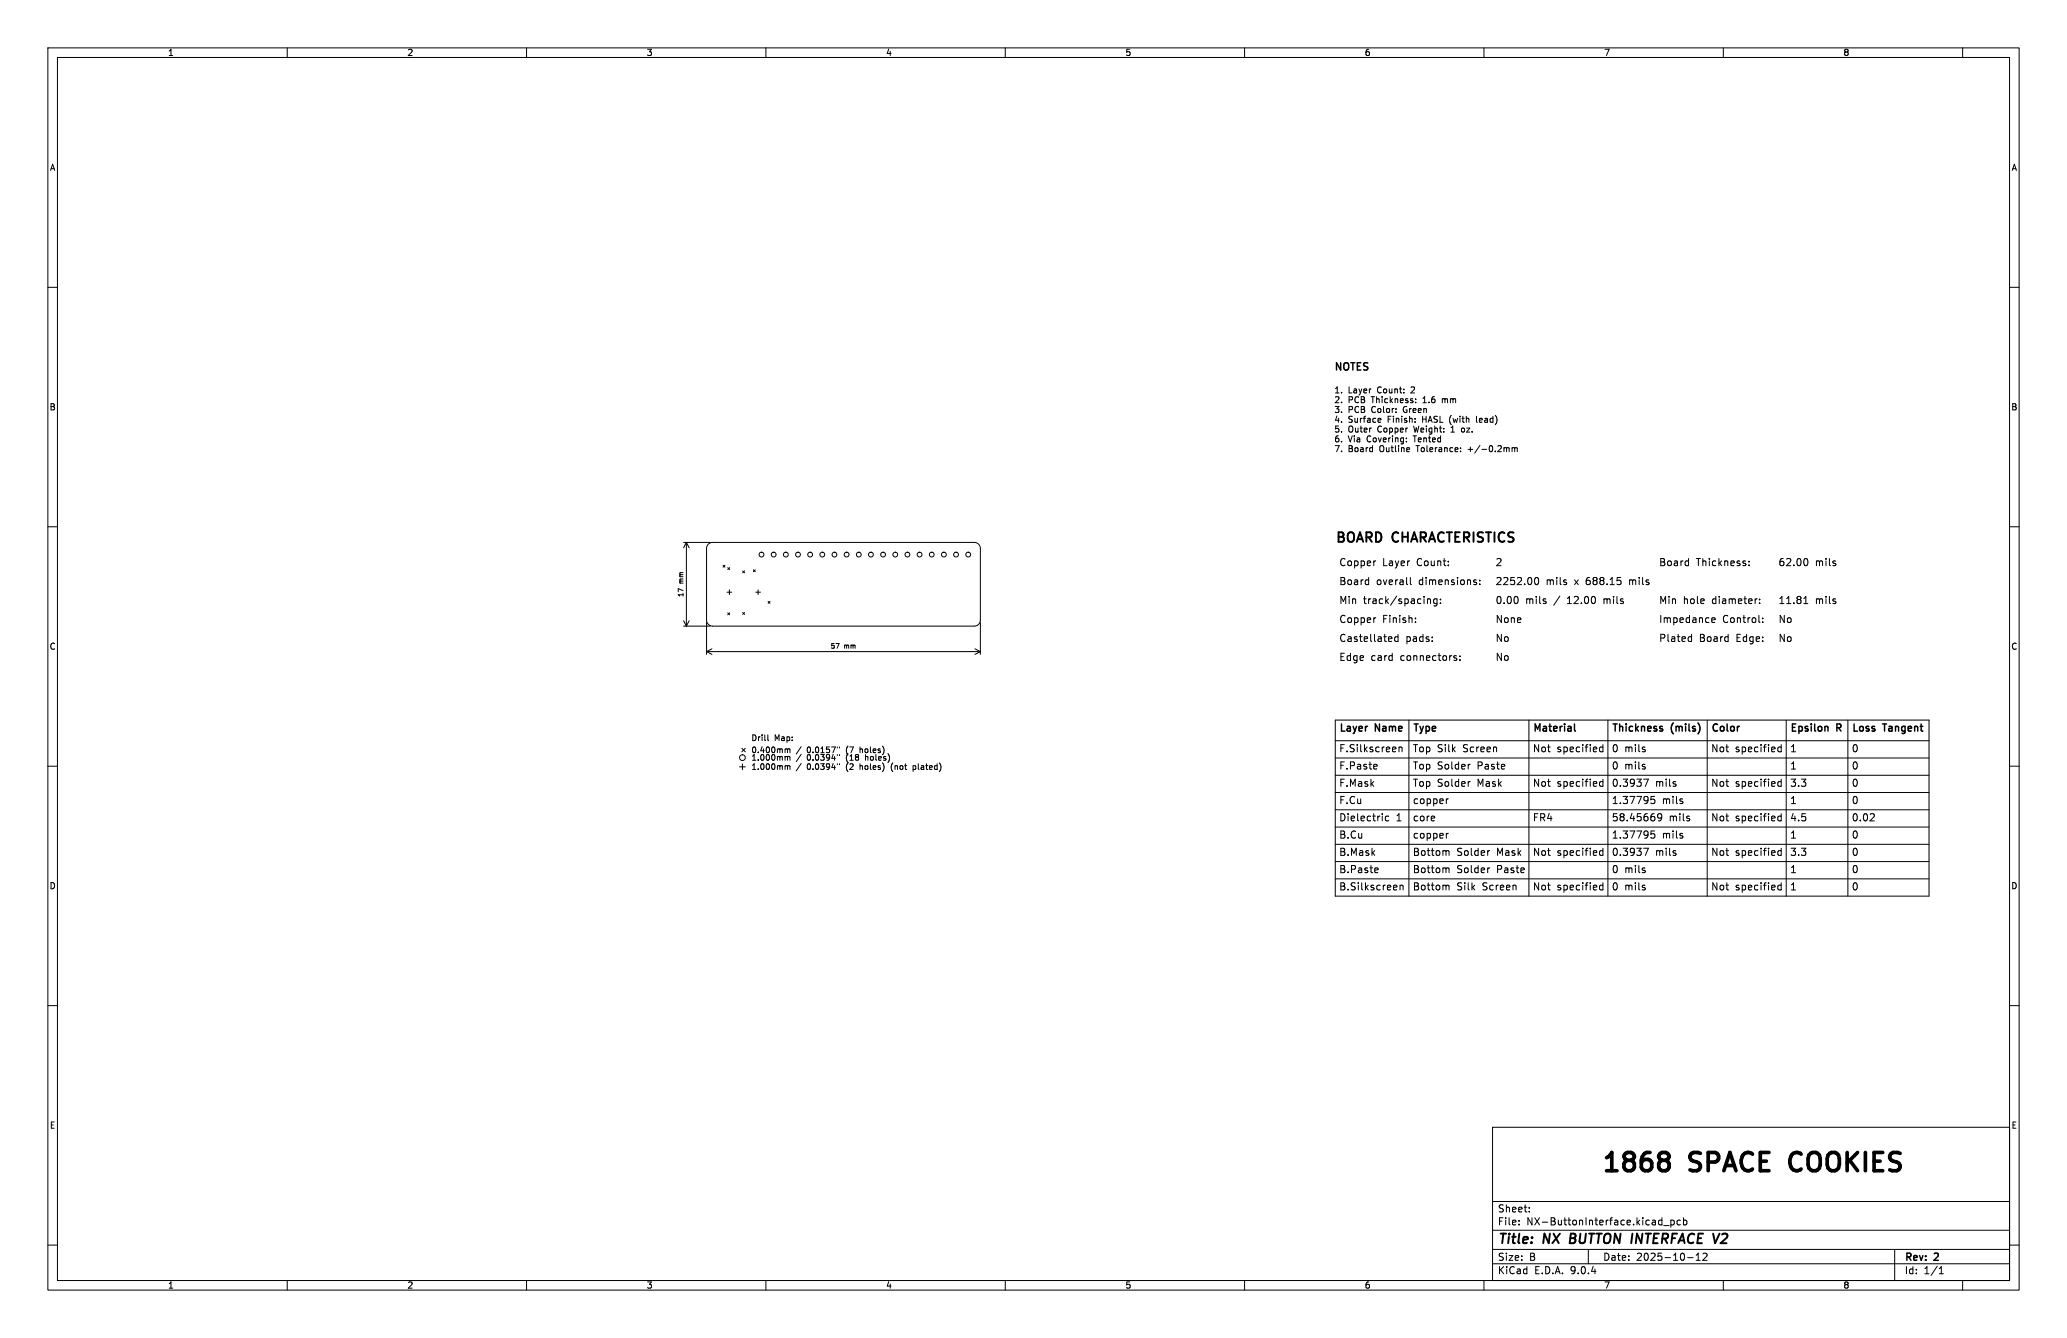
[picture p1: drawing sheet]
<svg xmlns="http://www.w3.org/2000/svg" width="432mm" height="279mm" viewBox="0 0 432 279" stroke-linecap="round" stroke-linejoin="round" font-family="sans-serif">
<defs><g id="words">
<g font-size="5.3">
<text x="334.4" y="245.8">1868</text>
<text x="353.3" y="245.8">SPACE</text>
<text x="375.7" y="245.8">COOKIES</text>
</g>
<g font-size="2.8">
<text x="278.9" y="114.3">BOARD</text>
<text x="291" y="114.3">CHARACTERISTICS</text>
<text x="312.8" y="260.3">Title:</text>
<text x="322.5" y="260.3">NX</text>
<text x="328.8" y="260.3">BUTTON INTERFACE V2</text>
</g>
<g font-size="2.1">
<text x="278.6" y="77.5">NOTES</text>
<text x="279.6" y="118.7">Copper</text>
<text x="288.9" y="118.7">Layer</text>
<text x="296.2" y="118.7">Count:</text>
<text x="312.3" y="118.7">2</text>
<text x="346.5" y="118.7">Board</text>
<text x="354.4" y="118.7">Thickness:</text>
<text x="371.4" y="118.7">62.00</text>
<text x="379.3" y="118.7">mils</text>
<text x="279.6" y="122.6">Board</text>
<text x="287.6" y="122.6">overall</text>
<text x="296.7" y="122.6">dimensions:</text>
<text x="312.3" y="122.6">2252.00</text>
<text x="323" y="122.6">mils</text>
<text x="329.2" y="122.6">x</text>
<text x="331.8" y="122.6">688.15</text>
<text x="341.1" y="122.6">mils</text>
<text x="279.6" y="126.6">Min</text>
<text x="279.6" y="130.5">Copper</text>
<text x="284.9" y="126.6">track/spacing:</text>
<text x="288.9" y="130.5">Finish:</text>
<text x="312.3" y="126.6">0.00</text>
<text x="312.3" y="130.5">None</text>
<text x="318.7" y="126.6">mils</text>
<text x="324.9" y="126.6">/</text>
<text x="327.9" y="126.6">12.00</text>
<text x="335.8" y="126.6">mils</text>
<text x="346.5" y="130.5">Impedance</text>
<text x="346.5" y="126.6">Min</text>
<text x="351.7" y="126.6">hole</text>
<text x="357.9" y="126.6">diameter:</text>
<text x="359.9" y="130.5">Control:</text>
<text x="371.4" y="130.5">No</text>
<text x="371.4" y="126.6">11.81</text>
<text x="379.3" y="126.6">mils</text>
<text x="279.6" y="134.5">Castellated</text>
<text x="293.7" y="134.5">pads:</text>
<text x="312.3" y="134.5">No</text>
<text x="346.5" y="134.5">Plated</text>
<text x="355" y="134.5">Board</text>
<text x="363" y="134.5">Edge:</text>
<text x="371.4" y="134.5">No</text>
<text x="279.6" y="138.5">Edge</text>
<text x="286.4" y="138.5">card</text>
<text x="292.8" y="138.5">connectors:</text>
<text x="312.3" y="138.5">No</text>
<text x="279.7" y="153.5">Layer</text>
<text x="287.4" y="153.5">Name</text>
<text x="295.1" y="153.5">Type</text>
<text x="320.1" y="153.5">Material</text>
<text x="336.6" y="153.5">Thickness</text>
<text x="349.2" y="153.5">(mils)</text>
<text x="357.4" y="153.5">Color</text>
<text x="373.9" y="153.5">Epsilon</text>
<text x="383.8" y="153.5">R</text>
<text x="386.8" y="153.5">Loss</text>
<text x="393.5" y="153.5">Tangent</text>
<text x="279.7" y="157.2">F.Silkscreen</text>
<text x="279.7" y="160.8">F.Paste</text>
<text x="295.1" y="157.2">Top Silk</text>
<text x="295.1" y="160.8">Top Solder</text>
<text x="305.4" y="157.2">Screen</text>
<text x="308.4" y="160.8">Paste</text>
<text x="320.1" y="157.2">Not</text>
<text x="325.1" y="157.2">specified</text>
<text x="336.6" y="160.8">0 mils</text>
<text x="336.6" y="157.2">0 mils</text>
<text x="357.4" y="157.2">Not</text>
<text x="362.3" y="157.2">specified</text>
<text x="373.9" y="160.8">1</text>
<text x="373.9" y="157.2">1</text>
<text x="386.8" y="157.2">0</text>
<text x="386.8" y="160.8">0</text>
<text x="279.7" y="164.4">F.Mask</text>
<text x="295.1" y="164.4">Top Solder</text>
<text x="308.4" y="164.4">Mask</text>
<text x="320.1" y="164.4">Not</text>
<text x="325.1" y="164.4">specified</text>
<text x="336.6" y="164.4">0.3937</text>
<text x="345.6" y="164.4">mils</text>
<text x="357.4" y="164.4">Not</text>
<text x="362.3" y="164.4">specified</text>
<text x="373.9" y="164.4">3.3</text>
<text x="386.8" y="164.4">0</text>
<text x="279.7" y="171.6">Dielectric</text>
<text x="279.7" y="168">F.Cu</text>
<text x="291.5" y="171.6">1</text>
<text x="295.1" y="168">copper</text>
<text x="295.1" y="171.6">core</text>
<text x="320.1" y="171.6">FR4</text>
<text x="336.6" y="168">1.37795</text>
<text x="336.6" y="171.6">58.45669</text>
<text x="347.1" y="168">mils</text>
<text x="348.5" y="171.6">mils</text>
<text x="357.4" y="171.6">Not</text>
<text x="362.3" y="171.6">specified</text>
<text x="373.9" y="168">1</text>
<text x="373.9" y="171.6">4.5</text>
<text x="386.8" y="168">0</text>
<text x="386.8" y="171.6">0.02</text>
<text x="279.7" y="175.3">B.Cu</text>
<text x="279.7" y="178.9">B.Mask</text>
<text x="295.1" y="178.9">Bottom</text>
<text x="295.1" y="175.3">copper</text>
<text x="304.1" y="178.9">Solder</text>
<text x="312.4" y="178.9">Mask</text>
<text x="320.1" y="178.9">Not</text>
<text x="325.1" y="178.9">specified</text>
<text x="336.6" y="175.3">1.37795</text>
<text x="336.6" y="178.9">0.3937</text>
<text x="345.6" y="178.9">mils</text>
<text x="347.1" y="175.3">mils</text>
<text x="357.4" y="178.9">Not</text>
<text x="362.3" y="178.9">specified</text>
<text x="373.9" y="175.3">1</text>
<text x="373.9" y="178.9">3.3</text>
<text x="386.8" y="178.9">0</text>
<text x="386.8" y="175.3">0</text>
<text x="279.7" y="182.5">B.Paste</text>
<text x="295.1" y="182.5">Bottom</text>
<text x="304.1" y="182.5">Solder</text>
<text x="312.4" y="182.5">Paste</text>
<text x="336.6" y="182.5">0 mils</text>
<text x="373.9" y="182.5">1</text>
<text x="386.8" y="182.5">0</text>
<text x="279.7" y="186.1">B.Silkscreen</text>
<text x="295.1" y="186.1">Bottom</text>
<text x="304.1" y="186.1">Silk</text>
<text x="309.4" y="186.1">Screen</text>
<text x="320.1" y="186.1">Not</text>
<text x="325.1" y="186.1">specified</text>
<text x="336.6" y="186.1">0 mils</text>
<text x="357.4" y="186.1">Not</text>
<text x="362.3" y="186.1">specified</text>
<text x="373.9" y="186.1">1</text>
<text x="386.8" y="186.1">0</text>
<text x="312.8" y="256.1">File:</text>
<text x="312.8" y="253.4">Sheet:</text>
<text x="318.9" y="256.1">NX-ButtonInterface.kicad_pcb</text>
<text x="312.8" y="263.5">Size:</text>
<text x="319.5" y="263.5">B</text>
<text x="334.8" y="263.5">Date:</text>
<text x="341.8" y="263.5">2025-10-12</text>
<text x="397.8" y="263.7">Rev:</text>
<text x="404.2" y="263.7">2</text>
<text x="312.8" y="266.3">KiCad</text>
<text x="320.5" y="266.3">E.D.A.</text>
<text x="328.1" y="266.3">9.0.4</text>
<text x="397.8" y="266.3">Id:</text>
<text x="401.9" y="266.3">1/1</text>
</g>
<g font-size="1.8">
<text x="35" y="11.9">1</text>
<text x="85" y="11.9">2</text>
<text x="135" y="11.9">3</text>
<text x="185" y="11.9">4</text>
<text x="235" y="11.9">5</text>
<text x="285" y="11.9">6</text>
<text x="335" y="11.9">7</text>
<text x="385" y="11.9">8</text>
<text x="10.3" y="35.9">A</text>
<text x="420.1" y="35.9">A</text>
<text x="278.6" y="82.2">1.</text>
<text x="281.6" y="82.2">Layer</text>
<text x="287.9" y="82.2">Count:</text>
<text x="295.1" y="82.2">2</text>
<text x="10.3" y="85.9">B</text>
<text x="278.6" y="84.3">2.</text>
<text x="278.6" y="86.3">3.</text>
<text x="278.6" y="88.4">4.</text>
<text x="281.6" y="84.3">PCB</text>
<text x="281.6" y="86.3">PCB</text>
<text x="281.6" y="88.4">Surface</text>
<text x="286.6" y="84.3">Thickness:</text>
<text x="286.6" y="86.3">Color:</text>
<text x="290" y="88.4">Finish:</text>
<text x="293.5" y="86.3">Green</text>
<text x="297.4" y="88.4">HASL (with</text>
<text x="297.6" y="84.3">1.6</text>
<text x="301.8" y="84.3">mm</text>
<text x="309.1" y="88.4">lead)</text>
<text x="420.1" y="85.9">B</text>
<text x="278.6" y="90.4">5.</text>
<text x="278.6" y="92.4">6.</text>
<text x="278.6" y="94.5">7.</text>
<text x="281.6" y="90.4">Outer</text>
<text x="281.6" y="92.4">Via</text>
<text x="281.6" y="94.5">Board</text>
<text x="285.7" y="92.4">Covering:</text>
<text x="287.9" y="90.4">Copper</text>
<text x="288.3" y="94.5">Outline</text>
<text x="295.6" y="92.4">Tented</text>
<text x="295.7" y="90.4">Weight:</text>
<text x="296.2" y="94.5">Tolerance:</text>
<text x="303.7" y="90.4">1</text>
<text x="306.1" y="90.4">oz.</text>
<text x="307.2" y="94.5">+/-0.2mm</text>
<text x="10.3" y="135.9">C</text>
<text x="420.1" y="135.9">C</text>
<text x="10.3" y="185.9">D</text>
<text x="420.1" y="185.9">D</text>
<text x="10.3" y="235.9">E</text>
<text x="420.1" y="235.9">E</text>
<text x="35" y="269.3">1</text>
<text x="85" y="269.3">2</text>
<text x="135" y="269.3">3</text>
<text x="185" y="269.3">4</text>
<text x="235" y="269.3">5</text>
<text x="285" y="269.3">6</text>
<text x="335" y="269.3">7</text>
<text x="385" y="269.3">8</text>
</g>
<g font-size="1.4">
<text x="143" y="124.8" transform="rotate(-90 143 124.8)">17</text>
<text x="143" y="121.9" transform="rotate(-90 143 121.9)">mm</text>
<text x="173.4" y="135.6">57</text>
<text x="176.3" y="135.6">mm</text>
</g>
</g></defs>
<g fill="none" stroke="#000" stroke-width=".21">
<path d="M10 10h411.8v259.4h-411.8zM12 12h407.8v255.4h-407.8zM60 10v2M110 10v2M160 10v2M210 10v2M260 10v2M310 10v2M360 10v2M410 10v2M10 60h2M419.8 60h2"/>
<path d="M288.1 87.3l.3 .1 .1 .2-.6 .2M288.4 88.1l-.3 .1M293.8 92.2v.1M293.8 91.5v.1M295.7 84v.1M295.7 83.3v.1M303.1 90.2h.7M305.1 94.2v.1M305.1 93.5v.2M305.5 89.4l-.2 .2v.4l.2 .2M308.4 86.9v1.1l.2 .2M315.1 93.5l.2 .2v.6"/>
<path d="M315.9 93.5v.8M315.9 93.6l.3-.1 .2 .2M316.4 93.7l.2-.2h.3l.1 .8M316.4 93.7v.6M10 110h2M142.8 113.3h5.6M143.4 113.3v17.4M143.4 113.3l.6 1.1M143.4 113.3l-.6 1.1M148 113.6l.9-.3h55l.6 .4 .3 .8v15.3l-.5 .7-.7 .2h-55.1l-.6-.4-.3-.8v-15zM151 118l.4 .4M151.4 118l-.4 .4"/>
<path d="M152 118.5l.4 .4M152.4 118.5l-.4 .4M155.1 119.2l.4 .4M155.5 119.2l-.4 .4M157.4 119l.4 .4M157.8 119l-.4 .4M287.4 117.1l-.3 .1M352.6 117.1l.1 .1M352.7 116.6v1.5M352.7 118.1h-.1M365.4 118v.1M365.4 117.2v.1"/>
<path d="M377.2 116.6a.8 .8 0 0 1 .5 .8 .8 .8 0 0 1-.5 .7M419.8 110h2M142.8 130.7h5.6M142.8 129.6l.6 1.1M144 129.6l-.6 1.1M147.6 130v6.7M147.6 136.1h57.2M147.6 136.1l1.1 .6M148.7 135.5l-1.1 .6M151.9 123.7h1M152 128l.4 .4M152.4 123.2v1"/>
<path d="M152.4 128l-.4 .4M155.1 127.9l.4 .4M155.5 127.9l-.4 .4M157.9 123.7h1M158.4 123.2v1M160.5 125.6l.4 .4M160.9 125.6l-.4 .4M203.7 135.5l1.1 .6M204.8 130v6.7M204.8 136.1l-1.1 .6M285.8 121.1l.1 .1M285.9 120.6v1.5"/>
<path d="M285.9 122l-.1 .1M287.4 129l-.3 .1M290.7 133l.1 .3-.7 .2M292.1 132.5v1.5M292.1 133h-.5l-.3 .2 .2 .7h.6M294.6 120.6v1.3l.2 .2M295.7 129.9v.1M295.7 129.1v.1M298.3 125.1h.5v.9M300.2 125.1l-.4-.1-.3 .3 .1 .7h.6M300.2 125v1.3l-.3 .2h-.3M300.9 125.9v.1"/>
<path d="M300.9 125.1v.2M304.1 137.4l.2 .2-.2 .3M304.1 136.9l.2 .1M305 137.8v.1M305 137v.1M308.3 121.6l.2 .2-.2 .3M308.3 121.1l.1 .1M309.1 121.9v.2M309.1 121.2v.1M317 124.7l.1 .4-.1 .8M320.7 120.7l.2-.1a.8 .8 0 0 1 .5 .7 .8 .8 0 0 1-.5 .8l-.2-.2-.1-.4zM335.1 125v1"/>
<path d="M335.3 125l-.2 .2M340.4 121.1v1M340.6 121.1l-.2 .1M352.9 133h.5M353.4 133.9l-.5 .1M353.4 132.5v1.5M357.6 129.5l.7-.1-.1-.3-.4-.1-.2 .2 .1 .7h.5M367.6 125.9v.1M367.6 125.1v.2M368.2 129.9v.1M368.2 129.1v.1M376.8 126h.9"/>
<path d="M376.8 125l.4-.5v1.5M10 160h2M155 156.3l.7 .7M155.1 159.5v1.2M155.7 156.3l-.7 .7M157.2 159.8l.3-.3v1.2M157.2 157.9l.3-.3v1.2M157.2 158.8h.7M157.3 153.5a.61 .61 0 0 1 .6 .6 .61 .61 0 0 1-.6 .6zM157.3 156.1l.2-.1a.64 .64 0 0 1 .4 .6 .64 .64 0 0 1-.4 .6 .8 .8 0 0 1-.2-1.1zM158.4 158.6v.2M158.4 158.6l.1 .1"/>
<path d="M158.4 157.1h.1M158.4 157.1v.1M158.5 158.7l-.1 .1M158.5 157.1l-.1 .1M158.5 153.9v.8M158.8 153.9l-.3 .2M159 157.7a.29 .29 0 0 1 .3-.1 .29 .29 0 0 1 .2 .2 .62 .62 0 0 1-.3 1 .8 .8 0 0 1-.2-1.1zM159 159.6l.4-.1a.71 .71 0 0 1 .1 1 .28 .28 0 0 1-.3 .2 .28 .28 0 0 1-.2-.2zM159.2 155.9l-.3 .9h.8M159.2 153.5v.1M159.2 153.9v.8M159.5 156.4v.8"/>
<path d="M159.8 153.5v1l.1 .2M160.2 157.7a.35 .35 0 0 1 .4-.1 .35 .35 0 0 1 .1 .4l-.1 .7a.35 .35 0 0 1-.4 0 .35 .35 0 0 1-.1-.4zM160.2 156.1a.35 .35 0 0 1 .4-.1 .35 .35 0 0 1 .1 .4v.3a.36 .36 0 0 1-.3 .5 .36 .36 0 0 1-.3-.5zM160.2 159.6a.29 .29 0 0 1 .3-.1 .29 .29 0 0 1 .2 .2 .71 .71 0 0 1-.2 1l-.4-.2zM160.4 153.5v1l.2 .2M161.3 159.6a.29 .29 0 0 1 .3-.1 .29 .29 0 0 1 .2 .2 .68 .68 0 0 1-.2 1l-.2-.1a.72 .72 0 0 1-.1-1zM161.3 156.1a.29 .29 0 0 1 .3-.1 .29 .29 0 0 1 .2 .2 .57 .57 0 0 1 .2 .6 .57 .57 0 0 1-.5 .4 .73 .73 0 0 1-.2-1.1zM161.3 157.7l.3-.1a.73 .73 0 0 1 .1 1.1l-.2 .1-.2-.3zM161.9 154.7v-1.2l.4 .8 .4-.8v1.2M162.5 158h.1M162.5 158l-.1 .8M162.5 158h.2l.2 .1"/>
<path d="M162.9 156.5l.2-.1h.3v.8M162.9 158.1l.2-.1h.3v.8M162.9 156.5l-.2-.1-.3 .1v.7M162.9 156.5v.7M162.9 158.1v.7M163.3 153.9h.5v.8M163.8 154.1l-.4 .1a.24 .24 0 0 0-.1 .2 .24 .24 0 0 0 .1 .3l.4-.1M164.1 158h.1M164.1 158h.2l.2 .1M164.1 158l-.1 .8M164.4 154.6l.5-.1v-.6h-.5v1.2M164.5 156.5l-.2-.1-.3 .1v.7"/>
<path d="M164.5 156.5l.2-.1h.3v.8M164.5 158.1l.2-.1h.3v.8M164.5 156.5v.7M164.5 158.1v.7M165.5 153.9v.1M165.5 154.5v.2M165.5 154.5v.1M165.5 154.6v.1M167.4 157.5l-1.1 1.5M167.4 159.4l-1.1 1.6M167.4 155.9l-1.1 1.6M168.7 159.6l.3-.1a.73 .73 0 0 1 .2 1.1h-.3a.73 .73 0 0 1-.2-1z"/>
<path d="M168.7 156.1l.3-.1a.73 .73 0 0 1 .2 1.1 .29 .29 0 0 1-.3 .1 .29 .29 0 0 1-.2-.3zM168.7 157.7l.3-.1a.68 .68 0 0 1 .3 .9l-.4 .2a.74 .74 0 0 1-.2-1zM169.8 157.1h.1M169.8 157.1v.1M169.8 158.6l.1 .1M169.8 158.6v.2M169.9 158.7l-.1 .1M169.9 157.1l-.1 .1M170.5 159.6l.2-.1a.73 .73 0 0 1 .2 1.1h-.3a.72 .72 0 0 1-.2-1zM170.5 157.7l.3-.1a.75 .75 0 0 1 .1 1.1l-.3 .1-.2-.3zM170.5 156.1l.2-.1a.73 .73 0 0 1 .2 1.1l-.3 .1a.73 .73 0 0 1-.1-1.1zM171.4 159.5h.8l-.4 .4 .3 .2v.5l-.2 .1-.5-.1"/>
<path d="M171.4 157.6h.8l-.4 .4 .3 .1v.5l-.2 .2-.5-.2M171.5 156.3l.3-.3v1.2M171.5 157.2h.7M173.3 156h-.6l-.1 .5h.6l.1 .6-.2 .1-.5-.1M173.3 158.1l-.2 .2-.4-.1v-.5l.4-.1 .2 .2v.7l-.2 .2-.4 .1M173.3 160l-.2 .2h-.4v-.6l.4-.1 .2 .2v.7l-.2 .2-.4 .1M173.7 156h.8l-.5 1.2M174.1 159.4l-.3 .9h.7M174.1 157.5l-.3 .9h.7M174.3 158v.8M174.3 159.9v.8M174.9 156v.2"/>
<path d="M174.9 157.6v.2M174.9 159.5v.2M175.4 156v.2M175.4 157.6v.2M175.4 159.5v.2M177.1 155.8a1.38 1.38 0 0 0 0 1.8M177.1 157.4a1.37 1.37 0 0 0 .1 1.9 1.37 1.37 0 0 0-.1 1.8M177.5 156h.8l-.5 1.2M177.5 157.9l.4-.3v1.2M177.5 159.6l.5-.1 .2 .3-.7 .9h.7M177.5 158.8h.7M178.9 158.1l-.2 .2 .2 .5 .5-.3-.3-.4"/>
<path d="M178.9 158.1l-.2-.3 .2-.2 .5 .2-.3 .3M178.9 158.1h.2M179.7 156.5l.4-.1 .1 .8M179.7 160l.4-.1 .1 .8M179.7 156v1.2M179.7 159.5v1.2M180.8 159.9h.3l.2 .2v.4l-.2 .2-.4-.2zM180.8 156.4h.4l.1 .5a.33 .33 0 0 1-.3 .3 .33 .33 0 0 1-.3-.3zM180.8 158.1l.5-.1v.8M180.8 157.6v1.2M181.8 156v1l.2 .2M181.8 159.5v1l.2 .2"/>
<path d="M181.9 158h.4l.2 .5a.33 .33 0 0 1-.4 .3 .33 .33 0 0 1-.3-.3zM182.4 156.8l.6-.1-.1-.3h-.3l-.2 .1 .1 .6h.4M183 157.6v1l.1 .2M183.5 158.4l.6-.2v-.2h-.4l-.2 .1 .1 .6h.5M183.9 156.4h-.3l-.2 .1 .1 .2 .4 .1v.3h-.5M183.9 159.9h-.3l-.2 .2 .1 .1 .4 .1v.3h-.5M184.3 155.8l.1 .1a1.39 1.39 0 0 1-.1 1.7M184.3 159.3a1.38 1.38 0 0 1 0 1.8M185 158h-.3l-.1 .1v.2l.4 .1v.3h-.4M185.5 157.4a1.38 1.38 0 0 1 0 1.8M186.5 159.3a1.38 1.38 0 0 0 0 1.8M188.1 160l.4-.1 .1 .6a.33 .33 0 0 1-.3 .2 .33 .33 0 0 1-.3-.2z"/>
<path d="M189 159.9h.4M189.1 159.5v1l.3 .2M191.8 159.5v1l.2 .2M192.5 159.9h.4l.1 .8M193.4 159.9h.4M193.5 159.5v1l.3 .2M195.8 159.9h-.4l-.2 .2 .1 .5h.5M195.8 159.5v1.2M196.2 159.3a1.38 1.38 0 0 1 0 1.8M278.9 150.4h124.1v36.7h-124.1zM278.9 158.3h124.1M278.9 154.7h124.1"/>
<path d="M287.5 159.6l.2 .4-.7 .1M292.3 156.1l.2-.1 .3 .1 .1 .9M292.3 156v1M294.3 150.4v36.7M307.1 159.6l-.3 .1M312.6 156.1v.9M314.3 159.7l.1 .3-.8 .1M319.4 150.4v36.7M334.9 156.1l-.5-.1-.3 .3 .2 .6h.6M334.9 155.5v1.5M335.9 150.4v36.7M343.5 156.5l.2 .2-.2 .3"/>
<path d="M343.5 159.6l.1 .1M343.5 156l.1 .1M356.6 150.4v36.7M372.1 156.1l-.4-.1-.3 .3 .1 .6h.6M372.1 155.5v1.5M373.1 150.4v36.7M386 150.4v36.7M419.8 160h2M154.5 160.1h1.2M157.2 160.7h.7M158.4 160.6h.1M158.4 160.6v.1"/>
<path d="M158.5 160.6l-.1 .1M162.9 160.1l.2-.2h.3v.8M162.9 160.1l-.2-.2-.3 .1v.7M162.9 160.1v.6M164.5 160.1l-.2-.2-.3 .1v.7M164.5 160.1l.2-.2h.3v.8M164.5 160.1v.6M169.8 160.6h.1M169.8 160.6v.1M169.9 160.6l-.1 .1M182.4 160.3l.6-.1-.1-.3h-.3l-.2 .2 .1 .5h.4M187 160.7v-.7l.1-.1 .4 .2v.6"/>
<path d="M190.7 160.6h.6l-.1-.7h-.5v1.2M193 160.2l-.6 .2 .2 .3 .4-.1M194.2 160.3l.5-.1v-.3h-.4l-.1 .2v.5h.5M278.9 169.1h124.1M278.9 176.3h124.1M278.9 161.9h124.1M278.9 172.7h124.1M278.9 179.9h124.1M278.9 165.5h124.1M287.6 160.5l-.1 .1M290.1 170.5l-.4-.1-.3 .3 .1 .6h.6M302.3 177.6l.4 .2v.8"/>
<path d="M302.6 166.8l-.5 .3M302.6 174l-.5 .3M307.1 163.2l-.3 .1M311.2 177.6l-.3 .2M334.9 162.7v1.5M334.9 177.1v1.5M334.9 163.3l-.5-.1-.3 .3 .2 .6h.6M334.9 177.7l-.5-.1-.3 .3 .2 .7h.6M343.4 162.7h1l-.7 1.5M343.4 177.1h1l-.7 1.5M343.5 160.1l.2 .2-.2 .3M345.6 166.3h-.7v.7l.2-.1 .5 .1 .1 .2-.1 .5-.2 .1-.5-.1"/>
<path d="M345.6 173.5h-.7v.7l.2-.1 .5 .1 .1 .2-.1 .5-.2 .1-.5-.1M347.1 170.6l-.2 .2h-.5l-.1-.2 .1-.6 .5-.1 .2 .2a.99 .99 0 0 1-.4 1.3h-.3M349.9 163.7l.2 .2-.2 .3M349.9 178.1l.2 .2-.2 .3M349.9 163.2l.2 .1M349.9 177.6l.2 .1M351.4 174.5l.2 .2-.2 .3M351.4 167.3l.2 .2-.2 .3M351.4 166.8l.1 .1M351.4 174l.1 .1M352.8 170.9l.2 .2-.2 .3M352.8 170.4l.1 .1"/>
<path d="M372.1 162.7v1.5M372.1 169.9v1.5M372.1 177.1v1.5M372.1 163.3l-.4-.1-.3 .3 .1 .6h.6M372.1 170.5l-.4-.1-.3 .3 .1 .6h.6M372.1 177.7l-.4-.1-.3 .3 .1 .7h.6M391.4 170l.2 .2-.1 .4-.9 .8h1M278.9 183.5h124.1M287.4 181.2l.4 .1 .1 .3-.7 .1M287.8 182.2h-.4M292.5 184.8v1M292.5 185l.2-.2 .3 .1 .1 .9"/>
<path d="M302.3 184.8l.4 .3v.7M302.3 181.2l.4 .2v.8M311.2 181.2l-.3 .2M316.6 184.9l.1 .9M318.4 181.3v.3l-.7 .1M334.9 184.3v1.5M334.9 184.9l-.5-.1-.3 .3 .2 .7h.6M343.5 181.7l.2 .2-.2 .3M343.5 185.3l.2 .3-.2 .2M343.5 184.8l.1 .1M343.5 181.2l.1 .1M372.1 184.9l-.4-.1-.3 .3 .1 .7h.6"/>
<path d="M372.1 184.3v1.5M10 210h2M419.8 210h2M311.8 235.4h108v32h-108zM10 260h2M311.8 256.9h108M311.8 250.9h108M317.3 255.6v.2M317.3 254.9v.1M319.5 252.9v.2M319.5 252.2v.1M347.5 255.9h1.2"/>
<path d="M349 254.9l.5-.1 .3 .3-.2 .6h-.6M349 254.8v1.5M351 254.9l-.4-.1-.3 .3 .2 .6h.5M351.7 254.9l.4-.1 .3 .3-.1 .6h-.6M351.7 254.3v1.5M419.8 260h2M60 267.4v2M110 267.4v2M160 267.4v2M210 267.4v2M260 267.4v2M310 267.4v2"/>
<path d="M311.8 263.9h108M311.8 260.9h108M331.8 260.9v3M352.5 262.6h1.2M354.3 263.2h.9M354.3 262.1l.5-.4v1.5M355.8 261.8l.5-.1 .3 .4-.9 1.1h.9M360 267.4v2M395.8 260.9v6.5M405.1 266h.9M405.1 264.9l.4-.4v1.5M410 267.4v2"/>
<circle cx="159.1" cy="115.8" r=".5"/>
<circle cx="161.6" cy="115.8" r=".5"/>
<circle cx="164.2" cy="115.8" r=".5"/>
<circle cx="166.7" cy="115.8" r=".5"/>
<circle cx="169.2" cy="115.8" r=".5"/>
<circle cx="171.8" cy="115.8" r=".5"/>
<circle cx="174.3" cy="115.8" r=".5"/>
<circle cx="176.9" cy="115.8" r=".5"/>
<circle cx="179.4" cy="115.8" r=".5"/>
<circle cx="181.9" cy="115.8" r=".5"/>
<circle cx="184.5" cy="115.8" r=".5"/>
<circle cx="187" cy="115.8" r=".5"/>
<circle cx="189.6" cy="115.8" r=".5"/>
<circle cx="192.1" cy="115.8" r=".5"/>
<circle cx="194.6" cy="115.8" r=".5"/>
<circle cx="197.2" cy="115.8" r=".5"/>
<circle cx="199.7" cy="115.8" r=".5"/>
<circle cx="202.3" cy="115.8" r=".5"/>
<circle cx="155.1" cy="158.2" r=".6"/>
</g>
<g fill="none" stroke="#000" stroke-width=".4">
<path d="M280.6 111.3l-.3-.2h-.7v2M281.6 111.4a.68 .68 0 0 1 1.2 0M283.4 113.1l.7-2 .7 2M286.5 111.3l-.3-.2h-.8v2M288.4 111.4l-.5-.3h-.5v2M292.1 111.3l-.1-.1a.72 .72 0 0 0-.9 .2M293 111.1v2M294.1 111.1v2M294.8 113.1l.6-2 .7 2M297.8 111.3l-.3-.2h-.7v2M298.5 113.1l.7-2 .6 2M301.6 111.3l-.1-.1a.72 .72 0 0 0-.9 .2"/>
<path d="M302.2 111.1h1.1M302.8 111.1v2M305 111.1h-1v2M306.9 111.3l-.3-.2h-.8v2M307.8 111.1v2M309.8 111.2l-.7-.1-.3 .2M310.4 111.1h1.1M311 111.1v2M312.2 111.1v2M314.3 111.3l-.1-.1a.72 .72 0 0 0-1 .2M316.2 111.2l-.8-.1-.2 .2M328.2 257.6l-.3 2h.8"/>
</g>
<path d="M347.2 240.7h.8a.82 .82 0 0 1 .7 .8 .82 .82 0 0 1-.7 .8M347.2 242.3h.8M348 242.3l.5 .4 .2 .3v.7l-.4 .6-.3 .2h-.8M374.3 241.2a2.64 2.64 0 0 0 0 2.7" fill="none" stroke="#000" stroke-width=".76"/>
<g fill="none" stroke="#000" stroke-width=".3">
<path d="M280.2 151.2v1.5M285.5 151.7h.2M288.2 151.2v1.5l-.9-1.5v1.5M295.4 151.2h.9M295.8 151.2v1.5M320.7 152.7v-1.5l.5 1 .5-1v1.5M323.8 151.2v1.3M326.8 151.2v.1M328.1 151.7l.1 1M328.2 152.6l-.1 .1M328.2 152l-.1 .1M328.9 151.2v1.3l.2 .2"/>
<path d="M337 151.2h.8M337.4 151.2v1.5M338.3 151.2v1.5M339.7 151.2v.1M341.7 151.2v1.5M346.7 152l.6 .4-.2 .3-.4-.1M347.3 151.7h-.4l-.2 .2M349.6 151l-.3 .4M352.1 151.2v.1M352.8 151.2v1.3M354.7 151a1.74 1.74 0 0 1 .1 2.2M358.8 151.3l-.4-.1-.4 .2"/>
<path d="M360.8 151.2v1.3M363.4 151.7h-.3M375.2 151.2h-.8v1.5M378.4 151.2v.1M379.1 151.2v1.3M381.3 151.7h.5l.1 1M384.5 151.3l-.8-.1v1.5M387.3 151.2v1.5M393.3 151.2h.8M393.7 151.2v1.5M401.3 151.2v1.3"/>
</g>
<use href="#words"/>
</svg>
